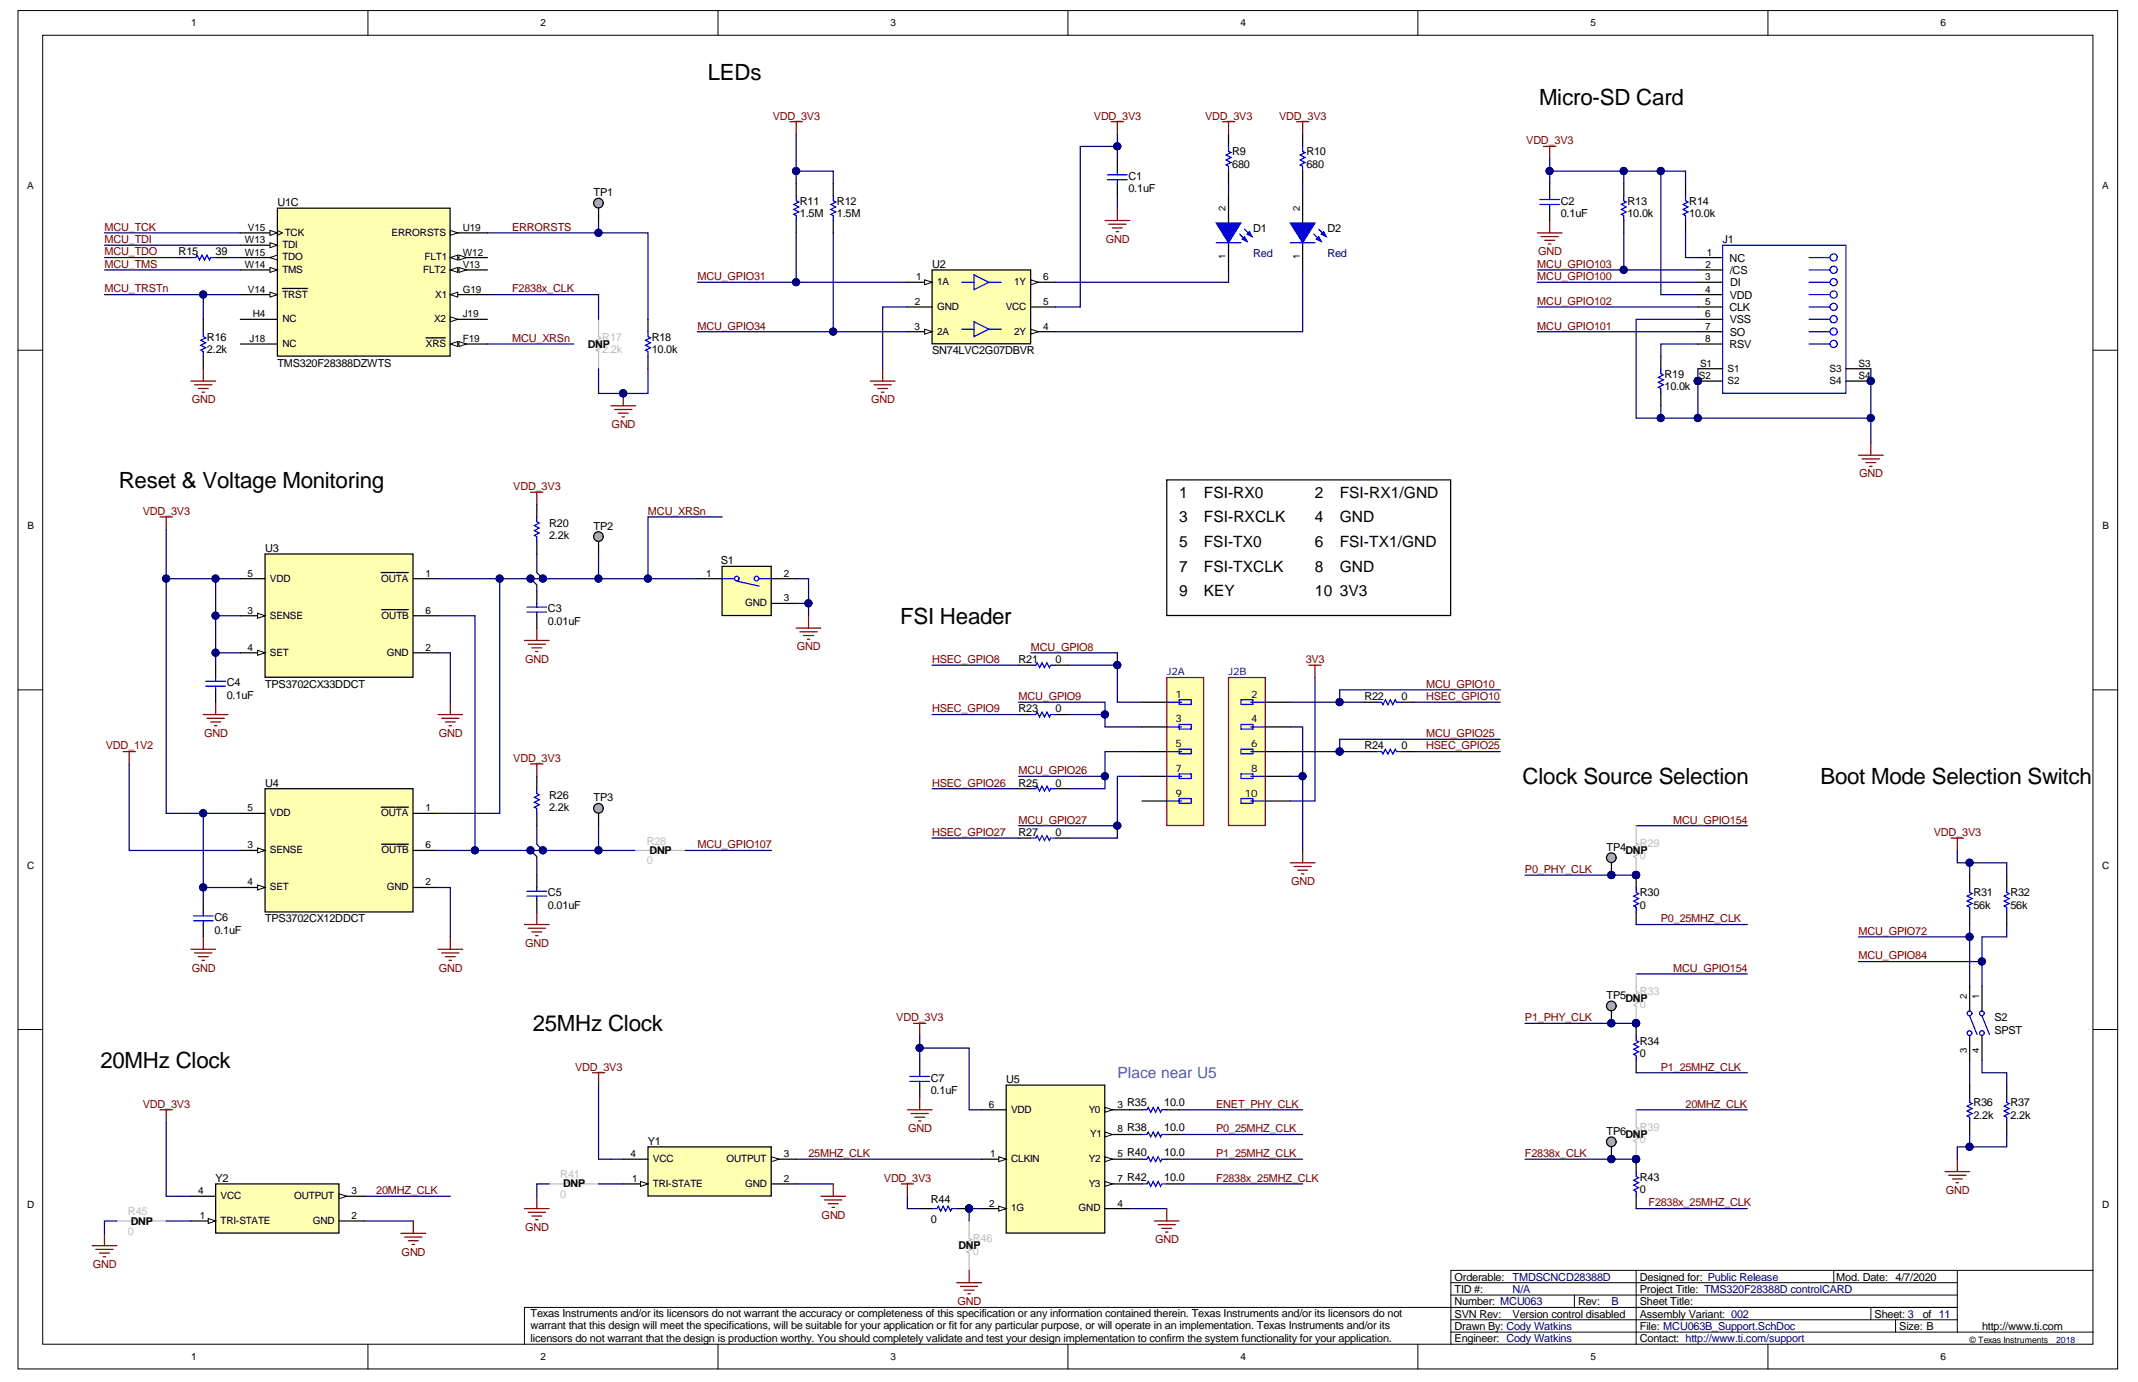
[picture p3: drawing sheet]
<svg xmlns="http://www.w3.org/2000/svg" width="432mm" height="279mm" viewBox="0 0 432 279" stroke-linecap="round" stroke-linejoin="round" font-family="sans-serif">
<defs><g id="words">
<g font-size="4.5">
<text x="143" y="16.2">LEDs</text>
<text x="310.9" y="21.2">Micro-SD Card</text>
<text x="24" y="98.5">Reset &amp; Voltage Monitoring</text>
<text x="181.8" y="125.9">FSI Header</text>
<text x="307.5" y="158.3">Clock Source Selection</text>
<text x="367.7" y="158.3">Boot Mode Selection Switch</text>
<text x="107.6" y="208.2">25MHz Clock</text>
<text x="20.3" y="215.7">20MHz Clock</text>
</g>
<g font-size="3.1">
<text x="238.1" y="100.5">1</text>
<text x="243.1" y="100.5">FSI-RX0</text>
<text x="265.6" y="100.5">2</text>
<text x="270.6" y="100.5">FSI-RX1/GND</text>
<text x="238.1" y="105.5">3</text>
<text x="243.1" y="105.5">FSI-RXCLK</text>
<text x="265.6" y="105.5">4</text>
<text x="270.6" y="105.5">GND</text>
<text x="238.1" y="110.4">5</text>
<text x="243.1" y="110.4">FSI-TX0</text>
<text x="265.6" y="110.4">6</text>
<text x="270.6" y="110.4">FSI-TX1/GND</text>
<text x="238.1" y="115.4">7</text>
<text x="243.1" y="115.4">FSI-TXCLK</text>
<text x="265.6" y="115.4">8</text>
<text x="270.6" y="115.4">GND</text>
<text x="238.1" y="120.4">9</text>
<text x="243.1" y="120.4">KEY</text>
<text x="265.6" y="120.4">10</text>
<text x="270.6" y="120.4">3V3</text>
</g>
<text font-size="3.1" fill="#009cca" x="225.7" y="217.7">Place near U5</text>
<g font-size="2.2" fill="#800000">
<text x="156.1" y="24.1">VDD_3V3</text>
<text x="220.9" y="24.1">VDD_3V3</text>
<text x="243.4" y="24.1">VDD_3V3</text>
<text x="258.3" y="24.1">VDD_3V3</text>
<text x="308.2" y="29.1">VDD_3V3</text>
<text x="21.1" y="46.6">MCU_TCK</text>
<text x="103.4" y="46.6">ERRORSTS</text>
<text x="21.1" y="51.6">MCU_TDO</text>
<text x="21.1" y="49.1">MCU_TDI</text>
<text x="223.3" y="49">GND</text>
<text x="310.6" y="51.5">GND</text>
<text x="21.1" y="59.1">MCU_TRSTn</text>
<text x="21.1" y="54.1">MCU_TMS</text>
<text x="103.4" y="59.1">F2838x_CLK</text>
<text x="140.8" y="56.6">MCU_GPIO31</text>
<text x="310.5" y="56.6">MCU_GPIO100</text>
<text x="310.5" y="54.1">MCU_GPIO103</text>
<text x="310.5" y="61.5">MCU_GPIO102</text>
<text x="103.4" y="69">MCU_XRSn</text>
<text x="140.8" y="66.5">MCU_GPIO34</text>
<text x="310.5" y="66.5">MCU_GPIO101</text>
<text x="38.7" y="81.5">GND</text>
<text x="175.9" y="81.5">GND</text>
<text x="123.5" y="86.4">GND</text>
<text x="103.7" y="99">VDD_3V3</text>
<text x="375.5" y="96.4">GND</text>
<text x="28.8" y="103.9">VDD_3V3</text>
<text x="130.9" y="103.9">MCU_XRSn</text>
<text x="161" y="131.3">GND</text>
<text x="208.2" y="131.4">MCU_GPIO8</text>
<text x="106.1" y="133.8">GND</text>
<text x="188.2" y="133.9">HSEC_GPIO8</text>
<text x="263.7" y="133.9">3V3</text>
<text x="188.2" y="143.8">HSEC_GPIO9</text>
<text x="205.7" y="141.4">MCU_GPIO9</text>
<text x="288" y="138.9">MCU_GPIO10</text>
<text x="288" y="141.4">HSEC_GPIO10</text>
<text x="41.2" y="148.8">GND</text>
<text x="88.6" y="148.8">GND</text>
<text x="288" y="148.8">MCU_GPIO25</text>
<text x="21.4" y="151.3">VDD_1V2</text>
<text x="103.7" y="153.8">VDD_3V3</text>
<text x="288" y="151.3">HSEC_GPIO25</text>
<text x="188.2" y="158.8">HSEC_GPIO26</text>
<text x="205.7" y="156.3">MCU_GPIO26</text>
<text x="205.7" y="166.3">MCU_GPIO27</text>
<text x="337.9" y="166.3">MCU_GPIO154</text>
<text x="140.8" y="171.3">MCU_GPIO107</text>
<text x="188.2" y="168.8">HSEC_GPIO27</text>
<text x="390.6" y="168.8">VDD_3V3</text>
<text x="260.7" y="178.7">GND</text>
<text x="308" y="176.3">P0_PHY_CLK</text>
<text x="106.1" y="191.2">GND</text>
<text x="335.4" y="186.2">P0_25MHZ_CLK</text>
<text x="375.3" y="188.7">MCU_GPIO72</text>
<text x="38.7" y="196.2">GND</text>
<text x="88.6" y="196.2">GND</text>
<text x="337.9" y="196.2">MCU_GPIO154</text>
<text x="375.3" y="193.7">MCU_GPIO84</text>
<text x="181" y="206.2">VDD_3V3</text>
<text x="308" y="206.2">P1_PHY_CLK</text>
<text x="116.1" y="216.2">VDD_3V3</text>
<text x="335.4" y="216.2">P1_25MHZ_CLK</text>
<text x="28.8" y="223.7">VDD_3V3</text>
<text x="245.6" y="223.7">ENET_PHY_CLK</text>
<text x="340.4" y="223.7">20MHZ_CLK</text>
<text x="163.3" y="233.6">25MHZ_CLK</text>
<text x="183.4" y="228.6">GND</text>
<text x="245.6" y="228.6">P0_25MHZ_CLK</text>
<text x="245.6" y="233.6">P1_25MHZ_CLK</text>
<text x="308" y="233.6">F2838x_CLK</text>
<text x="178.5" y="238.6">VDD_3V3</text>
<text x="245.6" y="238.6">F2838x_25MHZ_CLK</text>
<text x="76" y="241.1">20MHZ_CLK</text>
<text x="332.9" y="243.6">F2838x_25MHZ_CLK</text>
<text x="393" y="241.1">GND</text>
<text x="106.1" y="248.5">GND</text>
<text x="165.9" y="246">GND</text>
<text x="233.3" y="251">GND</text>
<text x="18.8" y="256">GND</text>
<text x="81.1" y="253.5">GND</text>
<text x="193.4" y="263.5">GND</text>
</g>
<g font-size="2.2">
<text x="248.9" y="33.9">680</text>
<text x="248.9" y="31.4">R9</text>
<text x="263.8" y="33.9">680</text>
<text x="263.8" y="31.4">R10</text>
<text x="56" y="41.6">U1C</text>
<text x="119.9" y="39.6">TP1</text>
<text x="161.6" y="41.3">R11</text>
<text x="169" y="41.3">R12</text>
<text x="227.9" y="38.9">0.1uF</text>
<text x="227.9" y="36.4">C1</text>
<text x="315.2" y="41.3">C2</text>
<text x="328.7" y="41.3">R13</text>
<text x="341.2" y="41.3">R14</text>
<text x="161.6" y="43.8">1.5M</text>
<text x="169" y="43.8">1.5M</text>
<text x="253.1" y="46.8">D1</text>
<text x="268.1" y="46.8">D2</text>
<text x="315.2" y="43.8">0.1uF</text>
<text x="328.7" y="43.8">10.0k</text>
<text x="341.2" y="43.8">10.0k</text>
<text x="36.1" y="51.6">R15</text>
<text x="43.6" y="51.6">39</text>
<text x="347.9" y="49.1">J1</text>
<text x="349.3" y="52.8">NC</text>
<text x="188.2" y="54.1">U2</text>
<text x="349.4" y="55.3">/CS</text>
<text x="349.4" y="57.8">DI</text>
<text x="349.3" y="62.8">CLK</text>
<text x="349.4" y="60.3">VDD</text>
<text x="349.4" y="65.3">VSS</text>
<text x="41.8" y="71.3">2.2k</text>
<text x="41.8" y="68.8">R16</text>
<text x="118.7" y="70.2">DNP</text>
<text x="131.6" y="71.3">10.0k</text>
<text x="131.6" y="68.8">R18</text>
<text x="188.2" y="71.5">SN74LVC2G07DBVR</text>
<text x="349.3" y="70.3">RSV</text>
<text x="349.4" y="67.8">SO</text>
<text x="56" y="74">TMS320F28388DZWTS</text>
<text x="336.2" y="76.3">R19</text>
<text x="336.2" y="78.8">10.0k</text>
<text x="110.9" y="106.4">R20</text>
<text x="119.9" y="106.9">TP2</text>
<text x="53.5" y="111.4">U3</text>
<text x="110.9" y="108.9">2.2k</text>
<text x="145.6" y="113.9">S1</text>
<text x="110.7" y="123.6">C3</text>
<text x="110.7" y="126.1">0.01uF</text>
<text x="205.7" y="133.9">R21</text>
<text x="213.2" y="133.9">0</text>
<text x="45.8" y="141.1">0.1uF</text>
<text x="45.8" y="138.6">C4</text>
<text x="53.5" y="138.9">TPS3702CX33DDCT</text>
<text x="205.7" y="143.8">R23</text>
<text x="213.2" y="143.8">0</text>
<text x="275.6" y="141.4">R22</text>
<text x="283" y="141.4">0</text>
<text x="275.6" y="151.3">R24</text>
<text x="283" y="151.3">0</text>
<text x="53.5" y="158.8">U4</text>
<text x="110.9" y="161.3">R26</text>
<text x="119.9" y="161.8">TP3</text>
<text x="205.7" y="158.8">R25</text>
<text x="213.2" y="158.8">0</text>
<text x="110.9" y="163.8">2.2k</text>
<text x="131.2" y="172.4">DNP</text>
<text x="205.7" y="168.8">R27</text>
<text x="213.2" y="168.8">0</text>
<text x="324.5" y="171.8">TP4</text>
<text x="328.3" y="172.4">DNP</text>
<text x="43.3" y="186">C6</text>
<text x="110.7" y="183.5">0.01uF</text>
<text x="110.7" y="181">C5</text>
<text x="331.2" y="183.5">0</text>
<text x="331.2" y="181">R30</text>
<text x="398.6" y="183.5">56k</text>
<text x="398.6" y="181">R31</text>
<text x="406" y="183.5">56k</text>
<text x="406" y="181">R32</text>
<text x="43.3" y="188.5">0.1uF</text>
<text x="53.5" y="186.2">TPS3702CX12DDCT</text>
<text x="324.5" y="201.7">TP5</text>
<text x="328.3" y="202.4">DNP</text>
<text x="402.8" y="208.7">SPST</text>
<text x="402.8" y="206.2">S2</text>
<text x="331.2" y="213.4">0</text>
<text x="331.2" y="210.9">R34</text>
<text x="188" y="220.9">0.1uF</text>
<text x="188" y="218.4">C7</text>
<text x="203.2" y="218.7">U5</text>
<text x="235.1" y="223.4">10.0</text>
<text x="398.6" y="225.9">2.2k</text>
<text x="398.6" y="223.4">R36</text>
<text x="406" y="225.9">2.2k</text>
<text x="406" y="223.4">R37</text>
<text x="130.9" y="231.1">Y1</text>
<text x="235.1" y="228.4">10.0</text>
<text x="235.1" y="233.4">10.0</text>
<text x="324.5" y="229.1">TP6</text>
<text x="328.3" y="229.8">DNP</text>
<text x="43.6" y="238.6">Y2</text>
<text x="113.7" y="239.8">DNP</text>
<text x="235.1" y="238.4">10.0</text>
<text x="331.2" y="238.4">R43</text>
<text x="188" y="242.9">R44</text>
<text x="331.2" y="240.9">0</text>
<text x="26.4" y="247.2">DNP</text>
<text x="188" y="246.8">0</text>
<text x="193.6" y="252.2">DNP</text>
<text x="293.8" y="263.6">Number: MCU063</text>
<text x="293.8" y="261.1">TID #:</text>
<text x="293.8" y="258.6">Orderable:</text>
<text x="318.7" y="263.6">Rev:</text>
<text x="331.2" y="263.6">Sheet Title:</text>
<text x="331.2" y="261.1">Project Title: TMS320F28388D controlCARD</text>
<text x="331.2" y="258.6">Designed for: Public Release</text>
<text x="370.9" y="258.6">Mod. Date: 4/7/2020</text>
<text x="107.2" y="266">Texas Instruments and/or its licensors do not warrant the accuracy or completeness of this specification or any information contained therein. Texas Instruments and/or its licensors do not</text>
<text x="107.2" y="268.4">warrant that this design will meet the specifications, will be suitable for your application or fit for any particular purpose, or will operate in an implementation. Texas Instruments and/or its</text>
<text x="293.8" y="268.5">Drawn By: Cody Watkins</text>
<text x="293.8" y="266">SVN Rev:</text>
<text x="305.5" y="266">Version control disabled</text>
<text x="331.2" y="268.5">File: MCU063B_Support.SchDoc</text>
<text x="331.2" y="266">Assembly Variant: 002</text>
<text x="378.6" y="266">Sheet: 3</text>
<text x="383.6" y="268.5">Size: B</text>
<text x="388.3" y="266">of 11</text>
<text x="400.3" y="268.5">http://www.ti.com</text>
<text x="107.2" y="270.9">licensors do not warrant that the design is production worthy. You should completely validate and test your design implementation to confirm the system functionality for your application.</text>
<text x="293.8" y="271">Engineer: Cody Watkins</text>
<text x="331.2" y="271">Contact: http://www.ti.com/support</text>
</g>
<g font-size="2.2" fill="#000080">
<text x="253.1" y="51.8">Red</text>
<text x="268.1" y="51.8">Red</text>
<text x="305.5" y="261.1">N/A</text>
<text x="305.5" y="258.6">TMDSCNCD28388D</text>
<text x="325.5" y="263.6">B</text>
</g>
<g font-size="2.2" fill="#c0bebc">
<text x="121.6" y="71.3">2.2k</text>
<text x="121.6" y="68.8">R17</text>
<text x="130.6" y="170.5">R28</text>
<text x="331.2" y="173.5">0</text>
<text x="331.2" y="171">R29</text>
<text x="130.6" y="174.5">0</text>
<text x="331.2" y="203.5">0</text>
<text x="331.2" y="201">R33</text>
<text x="331.2" y="230.9">0</text>
<text x="331.2" y="228.4">R39</text>
<text x="113.2" y="237.9">R41</text>
<text x="25.8" y="245.3">R45</text>
<text x="113.2" y="241.9">0</text>
<text x="25.8" y="249.3">0</text>
<text x="196.5" y="250.8">R46</text>
<text x="196.5" y="253.3">0</text>
</g>
<g font-size="2.1" fill="#000080">
<text x="235.6" y="136.4">J2A</text>
<text x="248.1" y="136.4">J2B</text>
</g>
<g font-size="2.1">
<text x="237.4" y="140.9">1</text>
<text x="252.7" y="140.9">2</text>
<text x="237.4" y="145.9">3</text>
<text x="252.7" y="145.9">4</text>
<text x="237.4" y="150.9">5</text>
<text x="237.4" y="155.8">7</text>
<text x="252.7" y="150.9">6</text>
<text x="252.7" y="155.8">8</text>
<text x="237.4" y="160.8">9</text>
<text x="251.4" y="160.8">10</text>
</g>
<g font-size="2">
<text x="38.6" y="5.3">1</text>
<text x="109.2" y="5.3">2</text>
<text x="179.8" y="5.3">3</text>
<text x="250.5" y="5.3">4</text>
<text x="321.2" y="5.3">5</text>
<text x="391.9" y="5.3">6</text>
<text x="5.5" y="38.3">A</text>
<text x="424.6" y="38.3">A</text>
<text x="50.1" y="46.6">V15</text>
<text x="57.5" y="47.6">TCK</text>
<text x="79.1" y="47.6">ERRORSTS</text>
<text x="93.4" y="46.6">U19</text>
<text x="49.5" y="49.1">W13</text>
<text x="49.5" y="51.6">W15</text>
<text x="57" y="50.1">TDI</text>
<text x="57" y="52.6">TDO</text>
<text x="85.7" y="52.6">FLT1</text>
<text x="93.4" y="51.6">W12</text>
<text x="344.7" y="51.6">1</text>
<text x="49.5" y="54.1">W14</text>
<text x="50.1" y="59.1">V14</text>
<text x="57" y="55.1">TMS</text>
<text x="85.5" y="55.1">FLT2</text>
<text x="93.4" y="59.1">G19</text>
<text x="93.4" y="54.1">V13</text>
<text x="185" y="56.6">1</text>
<text x="189.2" y="57.6">1A</text>
<text x="204.8" y="57.6">1Y</text>
<text x="210.7" y="56.6">6</text>
<text x="344.4" y="56.6">3</text>
<text x="344.4" y="59.1">4</text>
<text x="344.4" y="54.1">2</text>
<text x="51.1" y="64.1">H4</text>
<text x="57" y="65.1">NC</text>
<text x="57" y="60.1">TRST</text>
<text x="87.7" y="65.1">X2</text>
<text x="87.9" y="60.1">X1</text>
<text x="93.4" y="64.1">J19</text>
<text x="184.8" y="61.6">2</text>
<text x="189.2" y="62.6">GND</text>
<text x="203.1" y="62.6">VCC</text>
<text x="210.7" y="61.6">5</text>
<text x="344.4" y="61.6">5</text>
<text x="344.4" y="64.1">6</text>
<text x="50.4" y="69.1">J18</text>
<text x="57" y="70">NC</text>
<text x="86" y="70">XRS</text>
<text x="93.4" y="69.1">F19</text>
<text x="184.7" y="66.6">3</text>
<text x="189.2" y="67.6">2A</text>
<text x="204.8" y="67.6">2Y</text>
<text x="210.7" y="66.6">4</text>
<text x="344.4" y="66.6">7</text>
<text x="344.4" y="69.1">8</text>
<text x="343.1" y="76.5">S2</text>
<text x="343.4" y="74">S1</text>
<text x="348.9" y="75">S1</text>
<text x="348.9" y="77.5">S2</text>
<text x="369.5" y="75">S3</text>
<text x="369.5" y="77.5">S4</text>
<text x="375.3" y="74">S3</text>
<text x="375.3" y="76.5">S4</text>
<text x="5.5" y="106.8">B</text>
<text x="424.6" y="106.8">B</text>
<text x="50" y="116.4">5</text>
<text x="54.5" y="117.4">VDD</text>
<text x="77" y="117.4">OUTA</text>
<text x="86" y="116.4">1</text>
<text x="142.6" y="116.4">1</text>
<text x="158.3" y="116.4">2</text>
<text x="50" y="123.9">3</text>
<text x="54.5" y="124.9">SENSE</text>
<text x="77.1" y="124.9">OUTB</text>
<text x="86" y="123.9">6</text>
<text x="150.5" y="122.4">GND</text>
<text x="158.3" y="121.4">3</text>
<text x="50" y="131.4">4</text>
<text x="86" y="131.4">2</text>
<text x="54.5" y="132.4">SET</text>
<text x="78.1" y="132.4">GND</text>
<text x="50" y="163.8">5</text>
<text x="54.5" y="164.8">VDD</text>
<text x="77" y="164.8">OUTA</text>
<text x="86" y="163.8">1</text>
<text x="50" y="171.3">3</text>
<text x="54.5" y="172.3">SENSE</text>
<text x="77.1" y="172.3">OUTB</text>
<text x="86" y="171.3">6</text>
<text x="5.5" y="175.4">C</text>
<text x="50" y="178.8">4</text>
<text x="54.5" y="179.8">SET</text>
<text x="78.1" y="179.8">GND</text>
<text x="86" y="178.8">2</text>
<text x="424.6" y="175.4">C</text>
<text x="199.7" y="223.7">6</text>
<text x="204.2" y="224.7">VDD</text>
<text x="219.9" y="224.7">Y0</text>
<text x="225.7" y="223.7">3 R35</text>
<text x="127.3" y="233.6">4</text>
<text x="158.3" y="233.6">3</text>
<text x="200" y="233.6">1</text>
<text x="220.2" y="229.7">Y1</text>
<text x="225.7" y="233.6">5 R40</text>
<text x="225.7" y="228.7">8 R38</text>
<text x="127.6" y="238.6">1</text>
<text x="131.9" y="234.6">VCC</text>
<text x="131.9" y="239.6">TRI-STATE</text>
<text x="146.7" y="234.6">OUTPUT</text>
<text x="150.5" y="239.6">GND</text>
<text x="158.3" y="238.6">2</text>
<text x="204.2" y="234.6">CLKIN</text>
<text x="219.9" y="239.6">Y3</text>
<text x="219.9" y="234.6">Y2</text>
<text x="225.7" y="238.6">7 R42</text>
<text x="5.5" y="244">D</text>
<text x="40" y="241.1">4</text>
<text x="44.5" y="242.1">VCC</text>
<text x="59.4" y="242.1">OUTPUT</text>
<text x="71" y="241.1">3</text>
<text x="199.7" y="243.6">2</text>
<text x="204.2" y="244.6">1G</text>
<text x="217.8" y="244.6">GND</text>
<text x="225.7" y="243.6">4</text>
<text x="424.6" y="244">D</text>
<text x="40.3" y="246.1">1</text>
<text x="44.5" y="247.1">TRI-STATE</text>
<text x="63.2" y="247.1">GND</text>
<text x="71" y="246.1">2</text>
<text x="38.6" y="274.7">1</text>
<text x="109.2" y="274.7">2</text>
<text x="179.8" y="274.7">3</text>
<text x="250.5" y="274.7">4</text>
<text x="321.2" y="274.7">5</text>
<text x="391.9" y="274.7">6</text>
</g>
<g font-size="1.9">
<text x="247.5" y="42.5" transform="rotate(-90 247.5 42.5)">2</text>
<text x="262.5" y="42.5" transform="rotate(-90 262.5 42.5)">2</text>
<text x="247.5" y="52.3" transform="rotate(-90 247.5 52.3)">1</text>
<text x="262.5" y="52.3" transform="rotate(-90 262.5 52.3)">1</text>
<text x="397.2" y="201.6" transform="rotate(-90 397.2 201.6)">2</text>
<text x="399.7" y="201.6" transform="rotate(-90 399.7 201.6)">1</text>
<text x="397.2" y="212.7" transform="rotate(-90 397.2 212.7)">3</text>
<text x="399.7" y="212.7" transform="rotate(-90 399.7 212.7)">4</text>
</g>
<text font-size="1.8" x="397.8" y="271.1">© Texas Instruments</text>
<text font-size="1.8" fill="#000080" x="415.3" y="271.1">2018</text>
</g></defs>
<g fill="#fff" stroke="#000" stroke-width=".2">
<path d="M3.6 2.1h424.1v274.3h-424.1z"/>
<path d="M8.6 7.1h414.1v264.3h-414.1z"/>
</g>
<g fill="none" stroke="#000" stroke-width=".2">
<path d="M74.3 2.1v5M145 2.1v5M215.7 2.1v5M286.4 2.1v5M357.1 2.1v5M3.6 70.7h5M422.7 70.7h5M3.6 139.3h5M422.7 139.3h5M3.6 207.9h5M422.7 207.9h5M293 259h102.3"/>
<path d="M330.4 256.5h-37.4v15M370.4 256.5v2.5M395.3 256.5v12.5M422.7 256.5h-92.3v15M74.3 271.5v5M145 271.5v5M215.7 271.5v5M286.4 271.5v5M293 269h129.7M293 266.5h102.3M293 261.5h102.3M318 261.5v2.5"/>
<path d="M357.1 271.5v5M377.8 264v2.5M382.8 266.5v2.5M395.3 264h-289.4v7.5"/>
</g>
<path d="M223.2 44.5h5M223.9 45.3h3.5M224.7 46h2M225.4 46.8h.5M225.7 42v2.5" fill="none" stroke="#800000" stroke-width=".25"/>
<path d="M263.1 39.5v5.5M263.1 49v5.5" fill="none" stroke="#000" stroke-width=".25"/>
<path d="M265.3 47.3l1.5 1.5M266.3 46.3l1.5 1.5" fill="none" stroke="#00f" stroke-width=".25"/>
<path d="M265.8 48.3l.5-.5 .5 1z" fill="#00f"/>
<path d="M265.8 48.3l.5-.5 .5 1z" fill="none" stroke="#00f" stroke-width=".25"/>
<path d="M266.8 47.3l.5-.5 .5 1z" fill="#00f"/>
<path d="M266.8 47.3l.5-.5 .5 1z" fill="none" stroke="#00f" stroke-width=".25"/>
<path d="M260.6 45h5l-2.5 4z" fill="#00f"/>
<path d="M248.1 29.6v1l.5 .2-1 .5 1 .5-1 .5 1 .5-1 .5 .5 .3v1M263.1 29.6v1l.5 .2-1 .5 1 .5-1 .5 1 .5-1 .5 .5 .3v1M260.6 45h5l-2.5 4zM260.6 49h5" fill="none" stroke="#00f" stroke-width=".25"/>
<path d="M248.1 27.1v2.5M248.1 34.6v2.4M263.1 27.1v2.5M263.1 34.6v2.4" fill="none" stroke="#000" stroke-width=".25"/>
<path d="M159.6 24.6h2.5M160.8 24.6v2.5M246.9 24.6h2.5M248.1 24.6v2.5M261.8 24.6h2.5M263.1 24.6v2.5" fill="none" stroke="#800000" stroke-width=".25"/>
<path d="M160.8 27.1v9.9M160.8 34.6h7.5v2.4M248.1 37v2.5M263.1 37v2.5M160.8 47v10M168.3 47v20M248.1 54.5v2.5h-34.9M263.1 54.5v12.5h-49.9" fill="none" stroke="#000080" stroke-width=".25"/>
<g fill="#000080" stroke="#000080" stroke-width=".2">
<circle cx="160.8" cy="34.5" r=".72"/>
<circle cx="168.3" cy="66.9" r=".72"/>
<circle cx="160.8" cy="57" r=".72"/>
</g>
<path d="M188.2 54.5h20v14.9h-20z" fill="#ffffb0" stroke="#000" stroke-width=".25"/>
<path d="M183.3 57h4.9" fill="none" stroke="#000" stroke-width=".25"/>
<path d="M186.7 56.5l1.5 .5-1.5 .5z" fill="#fff"/>
<path d="M186.7 56.5l1.5 .5-1.5 .5z" fill="none" stroke="#000" stroke-width=".2"/>
<path d="M183.3 62h4.9M183.3 67h4.9" fill="none" stroke="#000" stroke-width=".25"/>
<path d="M186.7 66.5l1.5 .5-1.5 .5z" fill="#fff"/>
<path d="M186.7 66.5l1.5 .5-1.5 .5z" fill="none" stroke="#000" stroke-width=".2"/>
<path d="M208.2 67h5" fill="none" stroke="#000" stroke-width=".25"/>
<path d="M208.2 66.5l1.5 .5-1.5 .5z" fill="#fff"/>
<path d="M208.2 66.5l1.5 .5-1.5 .5z" fill="none" stroke="#000" stroke-width=".2"/>
<path d="M208.2 57h5M208.2 62h5" fill="none" stroke="#000" stroke-width=".25"/>
<path d="M208.2 56.5l1.5 .5-1.5 .5z" fill="#fff"/>
<path d="M208.2 56.5l1.5 .5-1.5 .5z" fill="none" stroke="#000" stroke-width=".2"/>
<path d="M223.7 35.3h4M223.7 36.3h4M225.7 34.6v.7M225.7 36.3v.7M194.2 57h2.5M196.7 55.5l3 1.5-3 1.5zM199.7 57h2.5M194.2 66.5h2.5M196.7 65l3 1.5-3 1.5zM199.7 66.5h2.5" fill="none" stroke="#00f" stroke-width=".25"/>
<path d="M225.7 32.1v2.5M225.7 37v2.5" fill="none" stroke="#000" stroke-width=".25"/>
<g fill="none" stroke="#800000" stroke-width=".25">
<path d="M224.4 24.6h2.5M225.7 24.6v2.5M311.7 29.6h2.5M313 29.6v2.5M175.8 76.9h5M176.5 77.7h3.5M177.3 78.4h2M178 79.2h.5M178.3 74.5v2.4M375.3 91.9h5M376.1 92.7h3.5M376.8 93.4h2"/>
<path d="M377.6 94.2h.5M377.8 89.4v2.5"/>
</g>
<path d="M225.7 27.1v5M225.7 29.6h-7.5v32.4h-5M225.7 39.5v2.5M183.3 62h-5v12.5" fill="none" stroke="#000080" stroke-width=".25"/>
<circle cx="225.6" cy="29.5" r=".72" fill="#000080" stroke="#000080" stroke-width=".2"/>
<path d="M53.5 159.2h29.9v24.9h-29.9z" fill="#ffffb0" stroke="#000" stroke-width=".25"/>
<path d="M48.5 171.7h5M77 163h1.5M78.5 163h1.3M80 163h2.5M83.5 164.2h5M83.5 179.2h5" fill="none" stroke="#000" stroke-width=".25"/>
<path d="M52 171.2l1.5 .5-1.5 .5z" fill="#fff"/>
<path d="M52 171.2l1.5 .5-1.5 .5z" fill="none" stroke="#000" stroke-width=".2"/>
<path d="M48.5 179.2h5" fill="none" stroke="#000" stroke-width=".25"/>
<path d="M52 178.7l1.5 .5-1.5 .5z" fill="#fff"/>
<path d="M52 178.7l1.5 .5-1.5 .5z" fill="none" stroke="#000" stroke-width=".2"/>
<path d="M48.5 164.2h5M77.1 170.5h1.5M78.6 170.5h1.3M80.1 170.5h2.4M83.5 171.7h5" fill="none" stroke="#000" stroke-width=".25"/>
<path d="M53.5 111.9h29.9v24.9h-29.9z" fill="#ffffb0" stroke="#000" stroke-width=".25"/>
<path d="M77 115.6h1.5M78.5 115.6h1.3M80 115.6h2.5M83.5 116.9h5M48.5 124.3h5M83.5 131.8h5" fill="none" stroke="#000" stroke-width=".25"/>
<path d="M52 123.8l1.5 .5-1.5 .5z" fill="#fff"/>
<path d="M52 123.8l1.5 .5-1.5 .5z" fill="none" stroke="#000" stroke-width=".2"/>
<path d="M48.5 131.8h5" fill="none" stroke="#000" stroke-width=".25"/>
<path d="M52 131.3l1.5 .5-1.5 .5z" fill="#fff"/>
<path d="M52 131.3l1.5 .5-1.5 .5z" fill="none" stroke="#000" stroke-width=".2"/>
<g fill="none" stroke="#000" stroke-width=".25">
<path d="M48.5 116.9h5M108.4 101.9v2.5M108.4 109.4v2.5M108.4 119.3v2.5M43.6 134.3v2.5M43.6 139.3v2.5M77.1 123.1h1.5M78.6 123.1h1.3M80.1 123.1h2.4M83.5 124.3h5M108.4 124.3v2.5M108.4 156.8v2.4"/>
<path d="M108.4 164.2v2.5M108.4 176.7v2.5M397.8 176.7v2.5M405.3 176.7v2.5M41.1 181.7v2.5M41.1 186.7v2.5M108.4 181.7v2.5M397.8 184.2v2.5M397.8 199.1v5M400.3 199.1v5M405.3 184.2v2.5M397.8 209.1v5"/>
<path d="M397.8 219.1v2.5M400.3 209.1v5M405.3 219.1v2.5M397.8 226.6v2.5M405.3 226.6v2.5"/>
</g>
<g fill="none" stroke="#800000" stroke-width=".25">
<path d="M107.2 99.4h2.5M108.4 99.4v2.5M32.3 104.4h2.5M33.6 104.4v2.5M105.9 129.3h5M106.7 130.1h3.5M107.4 130.8h2M108.2 131.6h.5M108.4 126.8v2.5M24.8 151.8h2.5M26.1 151.8v2.5M41.1 144.3h4.9"/>
<path d="M41.8 145h3.5M42.6 145.8h1.9M43.3 146.5h.5M43.6 141.8v2.5M88.5 144.3h4.9M89.2 145h3.5M90 145.8h1.9M90.7 146.5h.5M91 141.8v2.5M107.2 154.3h2.5M108.4 154.3v2.5M394.1 169.2h2.5"/>
<path d="M395.3 169.2v2.5M38.6 191.7h5M39.3 192.4h3.5M40.1 193.2h2M40.8 193.9h.5M41.1 189.2v2.5M88.5 191.7h4.9M89.2 192.4h3.5M90 193.2h1.9M90.7 193.9h.5M91 189.2v2.5M105.9 186.7h5"/>
<path d="M106.7 187.4h3.5M107.4 188.2h2M108.2 188.9h.5M108.4 184.2v2.5M119.6 216.6h2.5M120.9 216.6v2.5M32.3 224.1h2.5M33.6 224.1v2.5M392.8 236.6h5M393.6 237.3h3.5M394.3 238.1h2M395.1 238.8h.5"/>
<path d="M395.3 234.1v2.5"/>
</g>
<g fill="none" stroke="#00f" stroke-width=".25">
<path d="M108.4 104.4v1l.5 .2-1 .5 1 .5-1 .5 1 .5-1 .5 .5 .3v1M41.6 137.5h3.9M41.6 138.5h3.9M43.6 136.8v.7M43.6 138.5v.8M106.4 122.6h4M106.4 123.6h4M108.4 121.8v.8M108.4 123.6v.7M108.4 159.2v1l.5 .3-1 .5 1 .5-1 .5 1 .5-1 .5 .5 .2v1M106.4 179.9h4M108.4 179.2v.7"/>
<path d="M397.8 179.2v1l.5 .2-1 .5 1 .5-1 .5 1 .5-1 .5 .5 .3v1M405.3 179.2v1l.5 .2-1 .5 1 .5-1 .5 1 .5-1 .5 .5 .3v1M39.1 184.9h4M39.1 185.9h4M41.1 184.2v.7M41.1 185.9v.8M106.4 180.9h4M108.4 180.9v.8M397.8 205.1l1.5 3.8M400.3 205.1l1.5 3.8M397.8 221.6v1l.5 .2-1 .5 1 .5-1 .5 1 .5-1 .5 .5 .3v1M405.3 221.6v1l.5 .2-1 .5 1 .5-1 .5 1 .5-1 .5 .5 .3v1"/>
<circle cx="397.8" cy="208.6" r=".47"/>
<circle cx="397.8" cy="204.6" r=".47"/>
<circle cx="400.3" cy="208.6" r=".47"/>
<circle cx="400.3" cy="204.6" r=".47"/>
</g>
<g fill="none" stroke="#000080" stroke-width=".25">
<path d="M33.6 106.9v10h10M33.6 116.9v47.3h14.9M48.5 116.9h-4.9v7.4M88.5 116.9h52.3M100.9 116.9v47.3h-12.4M48.5 131.8h-4.9v2.5M48.5 124.3h-4.9v7.5M88.5 124.3h7.4v47.4M88.5 131.8h2.5v10M26.1 154.3v17.4h22.4M41.1 164.2v15h7.4M88.5 171.7h39.9"/>
<path d="M395.3 171.7v2.5h10v2.5M397.8 174.2v2.5M375.3 189.2h22.5v9.9M375.3 194.2h25v4.9M397.8 186.7v2.5M405.3 186.7v2.5h-5v5M120.9 219.1v15h5M397.8 214.1v5M400.3 214.1v2.5h5v2.5M33.6 226.6v14.9h5M160.8 234.1h37.4M160.8 239.1h7.5"/>
<path d="M397.8 229.1v2.5M405.3 229.1v2.5h-10v2.5M73.5 241.5h17.5M73.5 246.5h10"/>
</g>
<g fill="#000080" stroke="#000080" stroke-width=".2">
<circle cx="43.5" cy="131.8" r=".72"/>
<circle cx="43.5" cy="124.3" r=".72"/>
<circle cx="43.5" cy="116.8" r=".72"/>
<circle cx="33.5" cy="116.8" r=".72"/>
<circle cx="41" cy="164.2" r=".72"/>
<circle cx="41" cy="179.2" r=".72"/>
<circle cx="100.9" cy="116.8" r=".72"/>
<circle cx="107.1" cy="116.8" r=".72"/>
<circle cx="109.6" cy="116.8" r=".72"/>
<circle cx="120.9" cy="116.8" r=".72"/>
<circle cx="130.8" cy="116.8" r=".72"/>
<circle cx="95.9" cy="171.7" r=".72"/>
<circle cx="107.1" cy="171.7" r=".72"/>
<circle cx="109.6" cy="171.7" r=".72"/>
<circle cx="120.9" cy="171.7" r=".72"/>
<circle cx="397.8" cy="189.1" r=".72"/>
<circle cx="400.3" cy="194.1" r=".72"/>
<circle cx="397.8" cy="174.2" r=".72"/>
<circle cx="397.8" cy="231.5" r=".72"/>
</g>
<path d="M347.9 49.5h24.9v29.9h-24.9z" fill="#fff" stroke="#00f" stroke-width=".25"/>
<path d="M342.9 52h5M342.9 54.5h5M342.9 57h5M342.9 59.5h5M342.9 62h5M342.9 64.5h5M342.9 67h5M342.9 69.5h5" fill="none" stroke="#000" stroke-width=".25"/>
<path d="M365.4 54.5h4.2" fill="none" stroke="#00f" stroke-width=".25"/>
<circle cx="370.3" cy="54.5" r=".72" fill="#fff" stroke="#00f" stroke-width=".25"/>
<path d="M365.4 57h4.2" fill="none" stroke="#00f" stroke-width=".25"/>
<circle cx="370.3" cy="57" r=".72" fill="#fff" stroke="#00f" stroke-width=".25"/>
<path d="M365.4 52h4.2" fill="none" stroke="#00f" stroke-width=".25"/>
<circle cx="370.3" cy="52" r=".72" fill="#fff" stroke="#00f" stroke-width=".25"/>
<path d="M365.4 59.5h4.2" fill="none" stroke="#00f" stroke-width=".25"/>
<circle cx="370.3" cy="59.5" r=".72" fill="#fff" stroke="#00f" stroke-width=".25"/>
<path d="M365.4 62h4.2" fill="none" stroke="#00f" stroke-width=".25"/>
<circle cx="370.3" cy="62" r=".72" fill="#fff" stroke="#00f" stroke-width=".25"/>
<path d="M365.4 67h4.2" fill="none" stroke="#00f" stroke-width=".25"/>
<circle cx="370.3" cy="66.9" r=".72" fill="#fff" stroke="#00f" stroke-width=".25"/>
<path d="M365.4 64.5h4.2" fill="none" stroke="#00f" stroke-width=".25"/>
<circle cx="370.3" cy="64.5" r=".72" fill="#fff" stroke="#00f" stroke-width=".25"/>
<path d="M365.4 69.5h4.2" fill="none" stroke="#00f" stroke-width=".25"/>
<circle cx="370.3" cy="69.4" r=".72" fill="#fff" stroke="#00f" stroke-width=".25"/>
<g fill="none" stroke="#000" stroke-width=".25">
<path d="M327.9 37v2.5M340.4 37v2.5M36.1 52h2.5M43.6 52h2.4M327.9 44.5v2.5M340.4 44.5v2.5M41.1 64.5v2.5M41.1 72v2.5M335.4 72v2.5M335.4 79.4v2.5M342.9 74.5h5M342.9 76.9h5"/>
<path d="M372.9 74.5h4.9M372.9 76.9h4.9"/>
</g>
<g fill="#000080" stroke="#000080" stroke-width=".2">
<circle cx="342.9" cy="76.9" r=".72"/>
<circle cx="377.8" cy="76.9" r=".72"/>
<circle cx="335.4" cy="84.4" r=".72"/>
<circle cx="342.9" cy="84.4" r=".72"/>
<circle cx="377.8" cy="84.4" r=".72"/>
<circle cx="327.9" cy="54.5" r=".72"/>
<circle cx="313" cy="34.5" r=".72"/>
<circle cx="327.9" cy="34.5" r=".72"/>
<circle cx="335.4" cy="34.5" r=".72"/>
<circle cx="41" cy="59.5" r=".72"/>
<circle cx="160.8" cy="57" r=".72"/>
<circle cx="168.3" cy="66.9" r=".72"/>
</g>
<path d="M327.9 39.5v1l.5 .3-.9 .5 .9 .5-.9 .5 .9 .5-.9 .5 .4 .2v1M340.4 39.5v1l.5 .3-1 .5 1 .5-1 .5 1 .5-1 .5 .5 .2v1M38.6 52h1l.2-.5 .5 1 .5-1 .5 1 .5-1 .5 1 .3-.5h1M41.1 67v1l.5 .2-1 .5 1 .5-1 .5 1 .5-1 .5 .5 .3v1M335.4 74.5v1l.5 .2-1 .5 1 .5-1 .5 1 .5-1 .5 .5 .2v1" fill="none" stroke="#00f" stroke-width=".25"/>
<g fill="none" stroke="#000080" stroke-width=".25">
<path d="M313 32.1v2.5h27.4v2.4M313 34.6v2.4M21.1 59.5h27.4M21.1 47h27.4M21.1 49.5h27.4M21.1 54.5h27.4M21.1 52h15M41.1 59.5v5M46 52h2.5M140.8 57h42.5M310.5 54.5h32.4M310.5 57h32.4"/>
<path d="M340.4 47v5h2.5M98.4 69.5h17.5M140.8 67h42.5M310.5 67h32.4M310.5 62h32.4M342.9 64.5h-12.5v19.9h47.4v-9.9M342.9 69.5h-7.5v2.5M342.9 74.5v9.9M335.4 81.9v2.5M377.8 84.4v5"/>
</g>
<path d="M310.5 47h5M311.2 47.8h3.5M312 48.5h2M312.7 49.3h.5M313 44.5v2.5M38.6 76.9h5M39.3 77.7h3.5M40.1 78.4h2M40.8 79.2h.5M41.1 74.5v2.4" fill="none" stroke="#800000" stroke-width=".25"/>
<circle cx="120.9" cy="41" r=".97" fill="#b2acb0" stroke="#000" stroke-width=".25"/>
<path d="M120.9 42v2.5" fill="none" stroke="#000" stroke-width=".25"/>
<path d="M120.9 44.5v2.5h-22.5" fill="none" stroke="#000080" stroke-width=".25"/>
<circle cx="120.9" cy="47" r=".72" fill="#000080" stroke="#000080" stroke-width=".2"/>
<circle cx="120.9" cy="108.3" r=".97" fill="#b2acb0" stroke="#000" stroke-width=".25"/>
<path d="M120.9 109.4v2.5" fill="none" stroke="#000" stroke-width=".25"/>
<circle cx="120.9" cy="163.2" r=".97" fill="#b2acb0" stroke="#000" stroke-width=".25"/>
<path d="M120.9 164.2v2.5" fill="none" stroke="#000" stroke-width=".25"/>
<path d="M98.4 59.5h22.5M120.9 111.9v5M120.9 166.7v5" fill="none" stroke="#000080" stroke-width=".25"/>
<g fill="#000080" stroke="#000080" stroke-width=".2">
<circle cx="120.9" cy="116.8" r=".72"/>
<circle cx="120.9" cy="171.7" r=".72"/>
</g>
<path d="M203.2 219.1h19.9v29.9h-19.9z" fill="#ffffb0" stroke="#000" stroke-width=".25"/>
<path d="M198.2 234.1h5" fill="none" stroke="#000" stroke-width=".25"/>
<path d="M201.7 233.6l1.5 .5-1.5 .5z" fill="#fff"/>
<path d="M201.7 233.6l1.5 .5-1.5 .5z" fill="none" stroke="#000" stroke-width=".2"/>
<path d="M198.2 244h5" fill="none" stroke="#000" stroke-width=".25"/>
<path d="M201.7 243.5l1.5 .5-1.5 .5z" fill="#fff"/>
<path d="M201.7 243.5l1.5 .5-1.5 .5z" fill="none" stroke="#000" stroke-width=".2"/>
<path d="M223.2 224.1h5" fill="none" stroke="#000" stroke-width=".25"/>
<path d="M223.2 223.6l1.5 .5-1.5 .5z" fill="#fff"/>
<path d="M223.2 223.6l1.5 .5-1.5 .5z" fill="none" stroke="#000" stroke-width=".2"/>
<path d="M223.2 234.1h5M223.2 244h5" fill="none" stroke="#000" stroke-width=".25"/>
<path d="M223.2 233.6l1.5 .5-1.5 .5z" fill="#fff"/>
<path d="M223.2 233.6l1.5 .5-1.5 .5z" fill="none" stroke="#000" stroke-width=".2"/>
<path d="M198.2 224.1h5M223.2 239.1h5" fill="none" stroke="#000" stroke-width=".25"/>
<path d="M223.2 238.6l1.5 .5-1.5 .4z" fill="#fff"/>
<path d="M223.2 238.6l1.5 .5-1.5 .4z" fill="none" stroke="#000" stroke-width=".2"/>
<path d="M223.2 229.1h5" fill="none" stroke="#000" stroke-width=".25"/>
<path d="M223.2 228.6l1.5 .5-1.5 .5z" fill="#fff"/>
<path d="M223.2 228.6l1.5 .5-1.5 .5z" fill="none" stroke="#000" stroke-width=".2"/>
<g fill="none" stroke="#000080" stroke-width=".25">
<path d="M327.9 34.6v2.4M335.4 34.6v24.9h7.5M327.9 47v7.5M308 176.7h22.4M330.4 166.7h22.5M330.4 196.7h22.5M330.4 186.7h22.5M308 206.6h22.4M330.4 216.6h22.5M238.1 224.1h25M238.1 229.1h25M238.1 234.1h25"/>
<path d="M238.1 239.1h25M308 234.1h22.4M330.4 224.1h22.5M228.2 244h7.4M330.4 244h22.5"/>
</g>
<g fill="#000080" stroke="#000080" stroke-width=".2">
<circle cx="335.4" cy="34.5" r=".72"/>
<circle cx="327.9" cy="34.5" r=".72"/>
<circle cx="327.9" cy="54.5" r=".72"/>
<circle cx="325.4" cy="234" r=".72"/>
<circle cx="330.4" cy="234" r=".72"/>
<circle cx="325.4" cy="206.6" r=".72"/>
<circle cx="330.4" cy="206.6" r=".72"/>
<circle cx="325.4" cy="176.7" r=".72"/>
<circle cx="330.4" cy="176.7" r=".72"/>
</g>
<path d="M184.5 206.6h2.5M185.8 206.6v2.5" fill="none" stroke="#800000" stroke-width=".25"/>
<path d="M145.8 114.4h10v9.9h-10z" fill="#ffffb0" stroke="#000" stroke-width=".25"/>
<path d="M140.8 116.9h5M155.8 116.9h5M155.8 121.8h5" fill="none" stroke="#000" stroke-width=".25"/>
<g fill="none" stroke="#00f" stroke-width=".25">
<path d="M145.8 116.9h2.5M148.8 117.3l4.5 1M153.3 116.9h2.5"/>
<circle cx="148.8" cy="116.8" r=".47"/>
<circle cx="152.8" cy="116.8" r=".47"/>
</g>
<path d="M160.8 126.8h5M161.6 127.6h3.4M162.3 128.3h2M163 129.1h.5M163.3 124.3v2.5" fill="none" stroke="#800000" stroke-width=".25"/>
<path d="M160.8 116.9h2.5v7.4M160.8 121.8h2.5" fill="none" stroke="#000080" stroke-width=".25"/>
<circle cx="163.3" cy="121.8" r=".72" fill="#000080" stroke="#000080" stroke-width=".2"/>
<path d="M43.6 239.1h24.8v9.9h-24.8z" fill="#ffffb0" stroke="#000" stroke-width=".25"/>
<path d="M38.6 241.5h5M38.6 246.5h5" fill="none" stroke="#000" stroke-width=".25"/>
<path d="M42.1 246l1.5 .5-1.5 .5z" fill="#fff"/>
<path d="M42.1 246l1.5 .5-1.5 .5z" fill="none" stroke="#000" stroke-width=".2"/>
<path d="M68.5 246.5h5M68.5 241.5h5" fill="none" stroke="#000" stroke-width=".25"/>
<path d="M68.5 241l1.5 .5-1.5 .5z" fill="#fff"/>
<path d="M68.5 241l1.5 .5-1.5 .5z" fill="none" stroke="#000" stroke-width=".2"/>
<path d="M130.9 231.6h24.9v9.9h-24.9z" fill="#ffffb0" stroke="#000" stroke-width=".25"/>
<path d="M125.9 234.1h5M125.9 239.1h5" fill="none" stroke="#000" stroke-width=".25"/>
<path d="M129.4 238.6l1.5 .5-1.5 .4z" fill="#fff"/>
<path d="M129.4 238.6l1.5 .5-1.5 .4z" fill="none" stroke="#000" stroke-width=".2"/>
<path d="M155.8 239.1h5M155.8 234.1h5" fill="none" stroke="#000" stroke-width=".25"/>
<path d="M155.8 233.6l1.5 .5-1.5 .5z" fill="#fff"/>
<path d="M155.8 233.6l1.5 .5-1.5 .5z" fill="none" stroke="#000" stroke-width=".2"/>
<path d="M110.9 239.1h3.5l.3-.5 .4 .9 .5-.9 .5 .9 .5-.9 .5 .9 .3-.4h3.5M23.6 246.5h3.5l.2-.5 .5 1 .5-1 .5 1 .5-1 .5 1 .3-.5h3.5M195.7 246.5v3.5l.5 .3-1 .5 1 .5-1 .5 1 .5-1 .5 .5 .2v3.5" fill="none" stroke="#c0bebc" stroke-width=".25"/>
<g fill="none" stroke="#800000" stroke-width=".25">
<path d="M18.6 251.5h5M19.4 252.3h3.4M20.1 253h2M20.8 253.8h.5M21.1 249v2.5M105.9 244h5M106.7 244.8h3.5M107.4 245.5h2M108.2 246.3h.5M108.4 241.5v2.5M193.2 259h5M194 259.8h3.5"/>
<path d="M195.7 256.5v2.5M194.7 260.5h2M195.5 261.2h.5"/>
</g>
<path d="M110.9 239.1h-2.5v2.4M120.9 239.1h5M23.6 246.5h-2.5v2.5M33.6 246.5h5" fill="none" stroke="#000080" stroke-width=".25"/>
<path d="M56 42h34.9v29.9h-34.9z" fill="#ffffb0" stroke="#000" stroke-width=".25"/>
<path d="M91 69.5h7.4" fill="none" stroke="#000" stroke-width=".25"/>
<path d="M91 69.5l1.4-.5v1z" fill="#fff"/>
<path d="M91 69.5l1.4-.5v1z" fill="none" stroke="#000" stroke-width=".2"/>
<path d="M92.7 69l1.5 .5-1.5 .5z" fill="#fff"/>
<path d="M92.7 69l1.5 .5-1.5 .5z" fill="none" stroke="#000" stroke-width=".2"/>
<path d="M91 59.5h7.4M86 68.2h2.7M88.8 68.2h1.2" fill="none" stroke="#000" stroke-width=".25"/>
<path d="M91 59.5l1.4-.5v1z" fill="#fff"/>
<path d="M91 59.5l1.4-.5v1z" fill="none" stroke="#000" stroke-width=".2"/>
<path d="M91 64.5h7.4" fill="none" stroke="#000" stroke-width=".25"/>
<path d="M91 64l1.4 .5-1.4 .5z" fill="#fff"/>
<path d="M56 46.5l1 .5-1 .5M91 64l1.4 .5-1.4 .5z" fill="none" stroke="#000" stroke-width=".2"/>
<path d="M48.5 47h7.5M48.5 64.5h7.5" fill="none" stroke="#000" stroke-width=".25"/>
<path d="M54.5 46.5l1.5 .5-1.5 .5z" fill="#fff"/>
<path d="M54.5 46.5l1.5 .5-1.5 .5z" fill="none" stroke="#000" stroke-width=".2"/>
<path d="M48.5 49.5h7.5" fill="none" stroke="#000" stroke-width=".25"/>
<path d="M54.5 49l1.5 .5-1.5 .5z" fill="#fff"/>
<path d="M54.5 49l1.5 .5-1.5 .5z" fill="none" stroke="#000" stroke-width=".2"/>
<path d="M48.5 52h7.5" fill="none" stroke="#000" stroke-width=".25"/>
<path d="M54.5 52l1.5-.5v1z" fill="#fff"/>
<path d="M54.5 52l1.5-.5v1z" fill="none" stroke="#000" stroke-width=".2"/>
<path d="M48.5 54.5h7.5" fill="none" stroke="#000" stroke-width=".25"/>
<path d="M54.5 54l1.5 .5-1.5 .5z" fill="#fff"/>
<path d="M54.5 54l1.5 .5-1.5 .5z" fill="none" stroke="#000" stroke-width=".2"/>
<path d="M48.5 59.5h7.5" fill="none" stroke="#000" stroke-width=".25"/>
<path d="M54.5 59l1.5 .5-1.5 .5z" fill="#fff"/>
<path d="M54.5 59l1.5 .5-1.5 .5z" fill="none" stroke="#000" stroke-width=".2"/>
<path d="M57 58.2h2.5M59.6 58.2h1.2M61 58.2h1.1M91 47h7.4M48.5 69.5h7.5" fill="none" stroke="#000" stroke-width=".25"/>
<path d="M91 46.5l1.4 .5-1.4 .5z" fill="#fff"/>
<path d="M91 46.5l1.4 .5-1.4 .5z" fill="none" stroke="#000" stroke-width=".2"/>
<path d="M91 52h7.4" fill="none" stroke="#000" stroke-width=".25"/>
<path d="M91 52l1.4-.5v1z" fill="#fff"/>
<path d="M91 52l1.4-.5v1z" fill="none" stroke="#000" stroke-width=".2"/>
<path d="M92.7 51.5l1.5 .5-1.5 .5z" fill="#fff"/>
<path d="M92.7 51.5l1.5 .5-1.5 .5z" fill="none" stroke="#000" stroke-width=".2"/>
<path d="M91 54.5h7.4" fill="none" stroke="#000" stroke-width=".25"/>
<path d="M91 54.5l1.4-.5v1z" fill="#fff"/>
<path d="M91 54.5l1.4-.5v1z" fill="none" stroke="#000" stroke-width=".2"/>
<path d="M92.7 54l1.5 .5-1.5 .5z" fill="#fff"/>
<path d="M92.7 54l1.5 .5-1.5 .5z" fill="none" stroke="#000" stroke-width=".2"/>
<g fill="#000080" stroke="#000080" stroke-width=".2">
<circle cx="195.7" cy="244" r=".72"/>
<circle cx="125.9" cy="79.4" r=".72"/>
<circle cx="225.6" cy="134.3" r=".72"/>
<circle cx="225.6" cy="166.7" r=".72"/>
<circle cx="223.1" cy="144.3" r=".72"/>
<circle cx="223.1" cy="156.7" r=".72"/>
<circle cx="330.4" cy="206.6" r=".72"/>
<circle cx="330.4" cy="234" r=".72"/>
<circle cx="330.4" cy="176.7" r=".72"/>
<circle cx="41" cy="179.2" r=".72"/>
</g>
<path d="M120.9 64.5v3.5l.5 .2-1 .5 1 .5-1 .5 1 .5-1 .5 .5 .3v3.5M128.4 171.7h3.5l.2-.5 .5 1 .5-1 .5 1 .5-1 .5 1 .3-.5h3.5M330.4 166.7v3.5l.5 .3-1 .5 1 .5-1 .5 1 .5-1 .5 .5 .2v3.5M330.4 196.7v3.4l.5 .3-1 .5 1 .5-1 .5 1 .5-1 .5 .5 .2v3.5M330.4 224.1v3.5l.5 .2-1 .5 1 .5-1 .5 1 .5-1 .5 .5 .3v3.5" fill="none" stroke="#c0bebc" stroke-width=".25"/>
<path d="M125.9 79.4v2.5M123.4 81.9h5M124.1 82.7h3.5M124.9 83.4h2M125.6 84.2h.5M182 239.1h2.5M183.3 239.1v2.4" fill="none" stroke="#800000" stroke-width=".25"/>
<g fill="none" stroke="#000080" stroke-width=".25">
<path d="M120.9 59.5v5M188.2 134.3h17.5M208.2 131.8h17.5v10h5M215.7 134.3h10M188.2 144.3h17.5M188.2 159.2h17.5M205.7 141.8h17.5v5h7.5M215.7 144.3h7.5M223.2 156.8v2.4h-7.5M230.7 151.8h-7.5v5h-17.5M230.7 156.8h-5v12.4h-10M41.1 179.2v2.5"/>
<path d="M88.5 179.2h2.5v10M138.4 171.7h17.4M188.2 169.2h17.5M205.7 166.7h20M183.3 241.5v2.5h2.5M198.2 244h-2.5v2.5"/>
</g>
<g fill="none" stroke="#000" stroke-width=".25">
<path d="M205.7 134.3h2.5M213.2 134.3h2.5M205.7 144.3h2.5M205.7 159.2h2.5M213.2 144.3h2.5M213.2 159.2h2.5M205.7 169.2h2.5M213.2 169.2h2.5M330.4 176.7v2.5M330.4 184.2v2.5M330.4 206.6v2.5M330.4 214.1v2.5"/>
<path d="M228.2 224.1h2.5M228.2 229.1h2.5M228.2 234.1h2.5M228.2 239.1h2.5M235.6 224.1h2.5M235.6 229.1h2.5M235.6 234.1h2.5M235.6 239.1h2.5M330.4 234.1v2.5M185.8 244h2.4M193.2 244h2.5M330.4 241.5v2.5"/>
</g>
<path d="M208.2 134.3h1l.3-.5 .4 1 .5-1 .5 1 .5-1 .5 1 .3-.5h1M208.2 144.3h1l.3-.5 .4 1 .5-1 .5 1 .5-1 .5 1 .3-.5h1M208.2 159.2h1l.3-.5 .4 1 .5-1 .5 1 .5-1 .5 1 .3-.5h1M208.2 169.2h1l.3-.5 .4 1 .5-1 .5 1 .5-1 .5 1 .3-.5h1M330.4 179.2v1l.5 .2-1 .5 1 .5-1 .5 1 .5-1 .5 .5 .3v1M330.4 209.1v1l.5 .3-1 .5 1 .5-1 .5 1 .5-1 .5 .5 .2v1M230.7 224.1h1l.2-.5 .5 1 .5-1 .5 1 .5-1 .5 1 .2-.5h1M230.7 229.1h1l.2-.5 .5 1 .5-1 .5 1 .5-1 .5 1 .2-.5h1M230.7 234.1h1l.2-.5 .5 1 .5-1 .5 1 .5-1 .5 1 .2-.5h1M230.7 239.1h1l.2-.5 .5 .9 .5-.9 .5 .9 .5-.9 .5 .9 .2-.4h1M330.4 236.6v1l.5 .2-1 .5 1 .5-1 .5 1 .5-1 .5 .5 .2v1M188.2 244h1l.3-.5 .5 1 .5-1 .5 1 .5-1 .5 1 .2-.5h1" fill="none" stroke="#00f" stroke-width=".25"/>
<circle cx="325.4" cy="230.5" r=".97" fill="#b2acb0" stroke="#000" stroke-width=".25"/>
<path d="M325.5 231.6v2.5" fill="none" stroke="#000" stroke-width=".25"/>
<circle cx="325.4" cy="234" r=".72" fill="#000080" stroke="#000080" stroke-width=".2"/>
<circle cx="325.4" cy="203.1" r=".97" fill="#b2acb0" stroke="#000" stroke-width=".25"/>
<path d="M325.5 204.1v2.5" fill="none" stroke="#000" stroke-width=".25"/>
<circle cx="325.4" cy="206.6" r=".72" fill="#000080" stroke="#000080" stroke-width=".2"/>
<circle cx="325.4" cy="173.2" r=".97" fill="#b2acb0" stroke="#000" stroke-width=".25"/>
<path d="M248.1 39.5v5.5M313 37v2.5M248.1 49v5.5M313 42v2.5M325.5 174.2v2.5" fill="none" stroke="#000" stroke-width=".25"/>
<g fill="#000080" stroke="#000080" stroke-width=".2">
<circle cx="325.4" cy="176.7" r=".72"/>
<circle cx="130.8" cy="116.8" r=".72"/>
<circle cx="109.6" cy="116.8" r=".72"/>
<circle cx="107.1" cy="116.8" r=".72"/>
<circle cx="109.6" cy="171.7" r=".72"/>
<circle cx="107.1" cy="171.7" r=".72"/>
</g>
<path d="M107.2 116.9l1.2 1.2v1.2M108.4 111.9v3.7l1.3 1.3M145.8 104.4h-14.9v12.5M107.2 171.7l1.2 1.3v3.7M108.4 166.7v3.8l1.3 1.2" fill="none" stroke="#000080" stroke-width=".25"/>
<path d="M313 39.5v.8M250.4 47.3l1.5 1.5M251.4 46.3l1.5 1.5M311 40.3h4M311 41.3h4M313 41.3v.7" fill="none" stroke="#00f" stroke-width=".25"/>
<g fill="none" stroke="#800000" stroke-width=".25">
<path d="M168.3 239.1v2.4M81 249h5M81.7 249.8h3.5M82.5 250.5h2M83.2 251.3h.5M83.5 246.5v2.5M165.8 241.5h5M166.5 242.3h3.5M167.3 243h2M168 243.8h.5M233.1 246.5h5M233.9 247.3h3.5"/>
<path d="M234.6 248h2M235.4 248.8h.5M235.6 244v2.5"/>
</g>
<path d="M250.9 48.3l.5-.5 .5 1z" fill="#00f"/>
<path d="M250.9 48.3l.5-.5 .5 1z" fill="none" stroke="#00f" stroke-width=".25"/>
<path d="M251.9 47.3l.5-.5 .5 1z" fill="#00f"/>
<path d="M251.9 47.3l.5-.5 .5 1z" fill="none" stroke="#00f" stroke-width=".25"/>
<path d="M245.6 45h5l-2.5 4z" fill="#00f"/>
<path d="M160.8 39.5v1l.5 .3-1 .5 1 .5-1 .5 1 .5-1 .5 .5 .2v1M168.3 39.5v1l.5 .3-1 .5 1 .5-1 .5 1 .5-1 .5 .5 .2v1M245.6 45h5l-2.5 4zM245.6 49h5M183.8 217.4h3.9M183.8 218.4h3.9M185.8 216.6v.8M185.8 218.4v.7" fill="none" stroke="#00f" stroke-width=".25"/>
<path d="M160.8 37v2.5M168.3 37v2.5M160.8 44.5v2.5M168.3 44.5v2.5M185.8 214.1v2.5M185.8 219.1v2.5" fill="none" stroke="#000" stroke-width=".25"/>
<path d="M183.3 224.1h4.9M184 224.8h3.5M184.8 225.6h1.9M185.5 226.3h.5M185.8 221.6v2.5" fill="none" stroke="#800000" stroke-width=".25"/>
<path d="M185.8 209.1v5M185.8 211.6h9.9v12.5h2.5" fill="none" stroke="#000080" stroke-width=".25"/>
<circle cx="185.7" cy="211.6" r=".72" fill="#000080" stroke="#000080" stroke-width=".2"/>
<path d="M235.6 136.8h7.5v29.9h-7.5z" fill="#ffffb0" stroke="#800000" stroke-width=".25"/>
<path d="M235.6 141.8h3M235.6 146.8h3M235.6 151.8h3M235.6 156.8h3M238.1 141.3h2.5v.9h-2.5zM238.1 146.3h2.5v.9h-2.5zM238.1 151.3h2.5v.9h-2.5zM238.1 156.3h2.5v.9h-2.5zM235.6 161.7h3M238.1 161.2h2.5v1h-2.5z" fill="none" stroke="#00f" stroke-width=".25"/>
<path d="M230.7 141.8h4.9M230.7 146.8h4.9M230.7 151.8h4.9M230.7 156.8h4.9M230.7 161.7h4.9" fill="none" stroke="#000" stroke-width=".25"/>
<path d="M248.1 136.8h7.5v29.9h-7.5z" fill="#ffffb0" stroke="#800000" stroke-width=".25"/>
<g fill="none" stroke="#00f" stroke-width=".25">
<path d="M130.9 67v1l.5 .2-1 .5 1 .5-1 .5 1 .5-1 .5 .5 .3v1M250.6 141.3h2.5v.9h-2.5zM250.6 146.3h2.5v.9h-2.5zM250.6 151.3h2.5v.9h-2.5zM250.6 156.3h2.5v.9h-2.5zM252.6 141.8h3M252.6 146.8h3M252.6 151.8h3M252.6 156.8h3M278.1 151.8h1l.2 .5 .5-1 .5 1 .5-1 .5 1 .5-1 .2 .5h1M278.1 141.8h1l.2 .5 .5-1 .5 1 .5-1 .5 1 .5-1 .2 .5h1M250.6 161.2h2.5v1h-2.5z"/>
<path d="M252.6 161.7h3"/>
</g>
<path d="M130.9 64.5v2.5M130.9 72v2.5M235.6 96.9h57.4v27.4h-57.4zM255.6 141.8h5M255.6 146.8h5M255.6 151.8h5M255.6 156.8h5M275.6 141.8h2.5M275.6 151.8h2.5M283 141.8h2.5M283 151.8h2.5M255.6 161.7h5" fill="none" stroke="#000" stroke-width=".25"/>
<path d="M264.3 134.3h2.5M265.6 134.3v2.5M260.6 174.2h5M261.3 175h3.5M262.1 175.7h2M262.8 176.5h.5M263.1 171.7v2.5" fill="none" stroke="#800000" stroke-width=".25"/>
<path d="M120.9 47h10v17.5M120.9 74.5v4.9h10v-4.9M265.6 136.8v24.9h-5M303 139.3h-32.4v2.5h-10M260.6 156.8h2.5v14.9M260.6 146.8h2.5v10M260.6 151.8h15M270.6 141.8h5M285.5 151.8h17.5M285.5 141.8h17.5M303 149.3h-32.4v2.5" fill="none" stroke="#000080" stroke-width=".25"/>
<g fill="#000080" stroke="#000080" stroke-width=".2">
<circle cx="270.5" cy="141.8" r=".72"/>
<circle cx="263.1" cy="156.7" r=".72"/>
<circle cx="270.5" cy="151.7" r=".72"/>
<circle cx="125.9" cy="79.4" r=".72"/>
<circle cx="120.9" cy="47" r=".72"/>
</g>
<use href="#words"/>
</svg>
